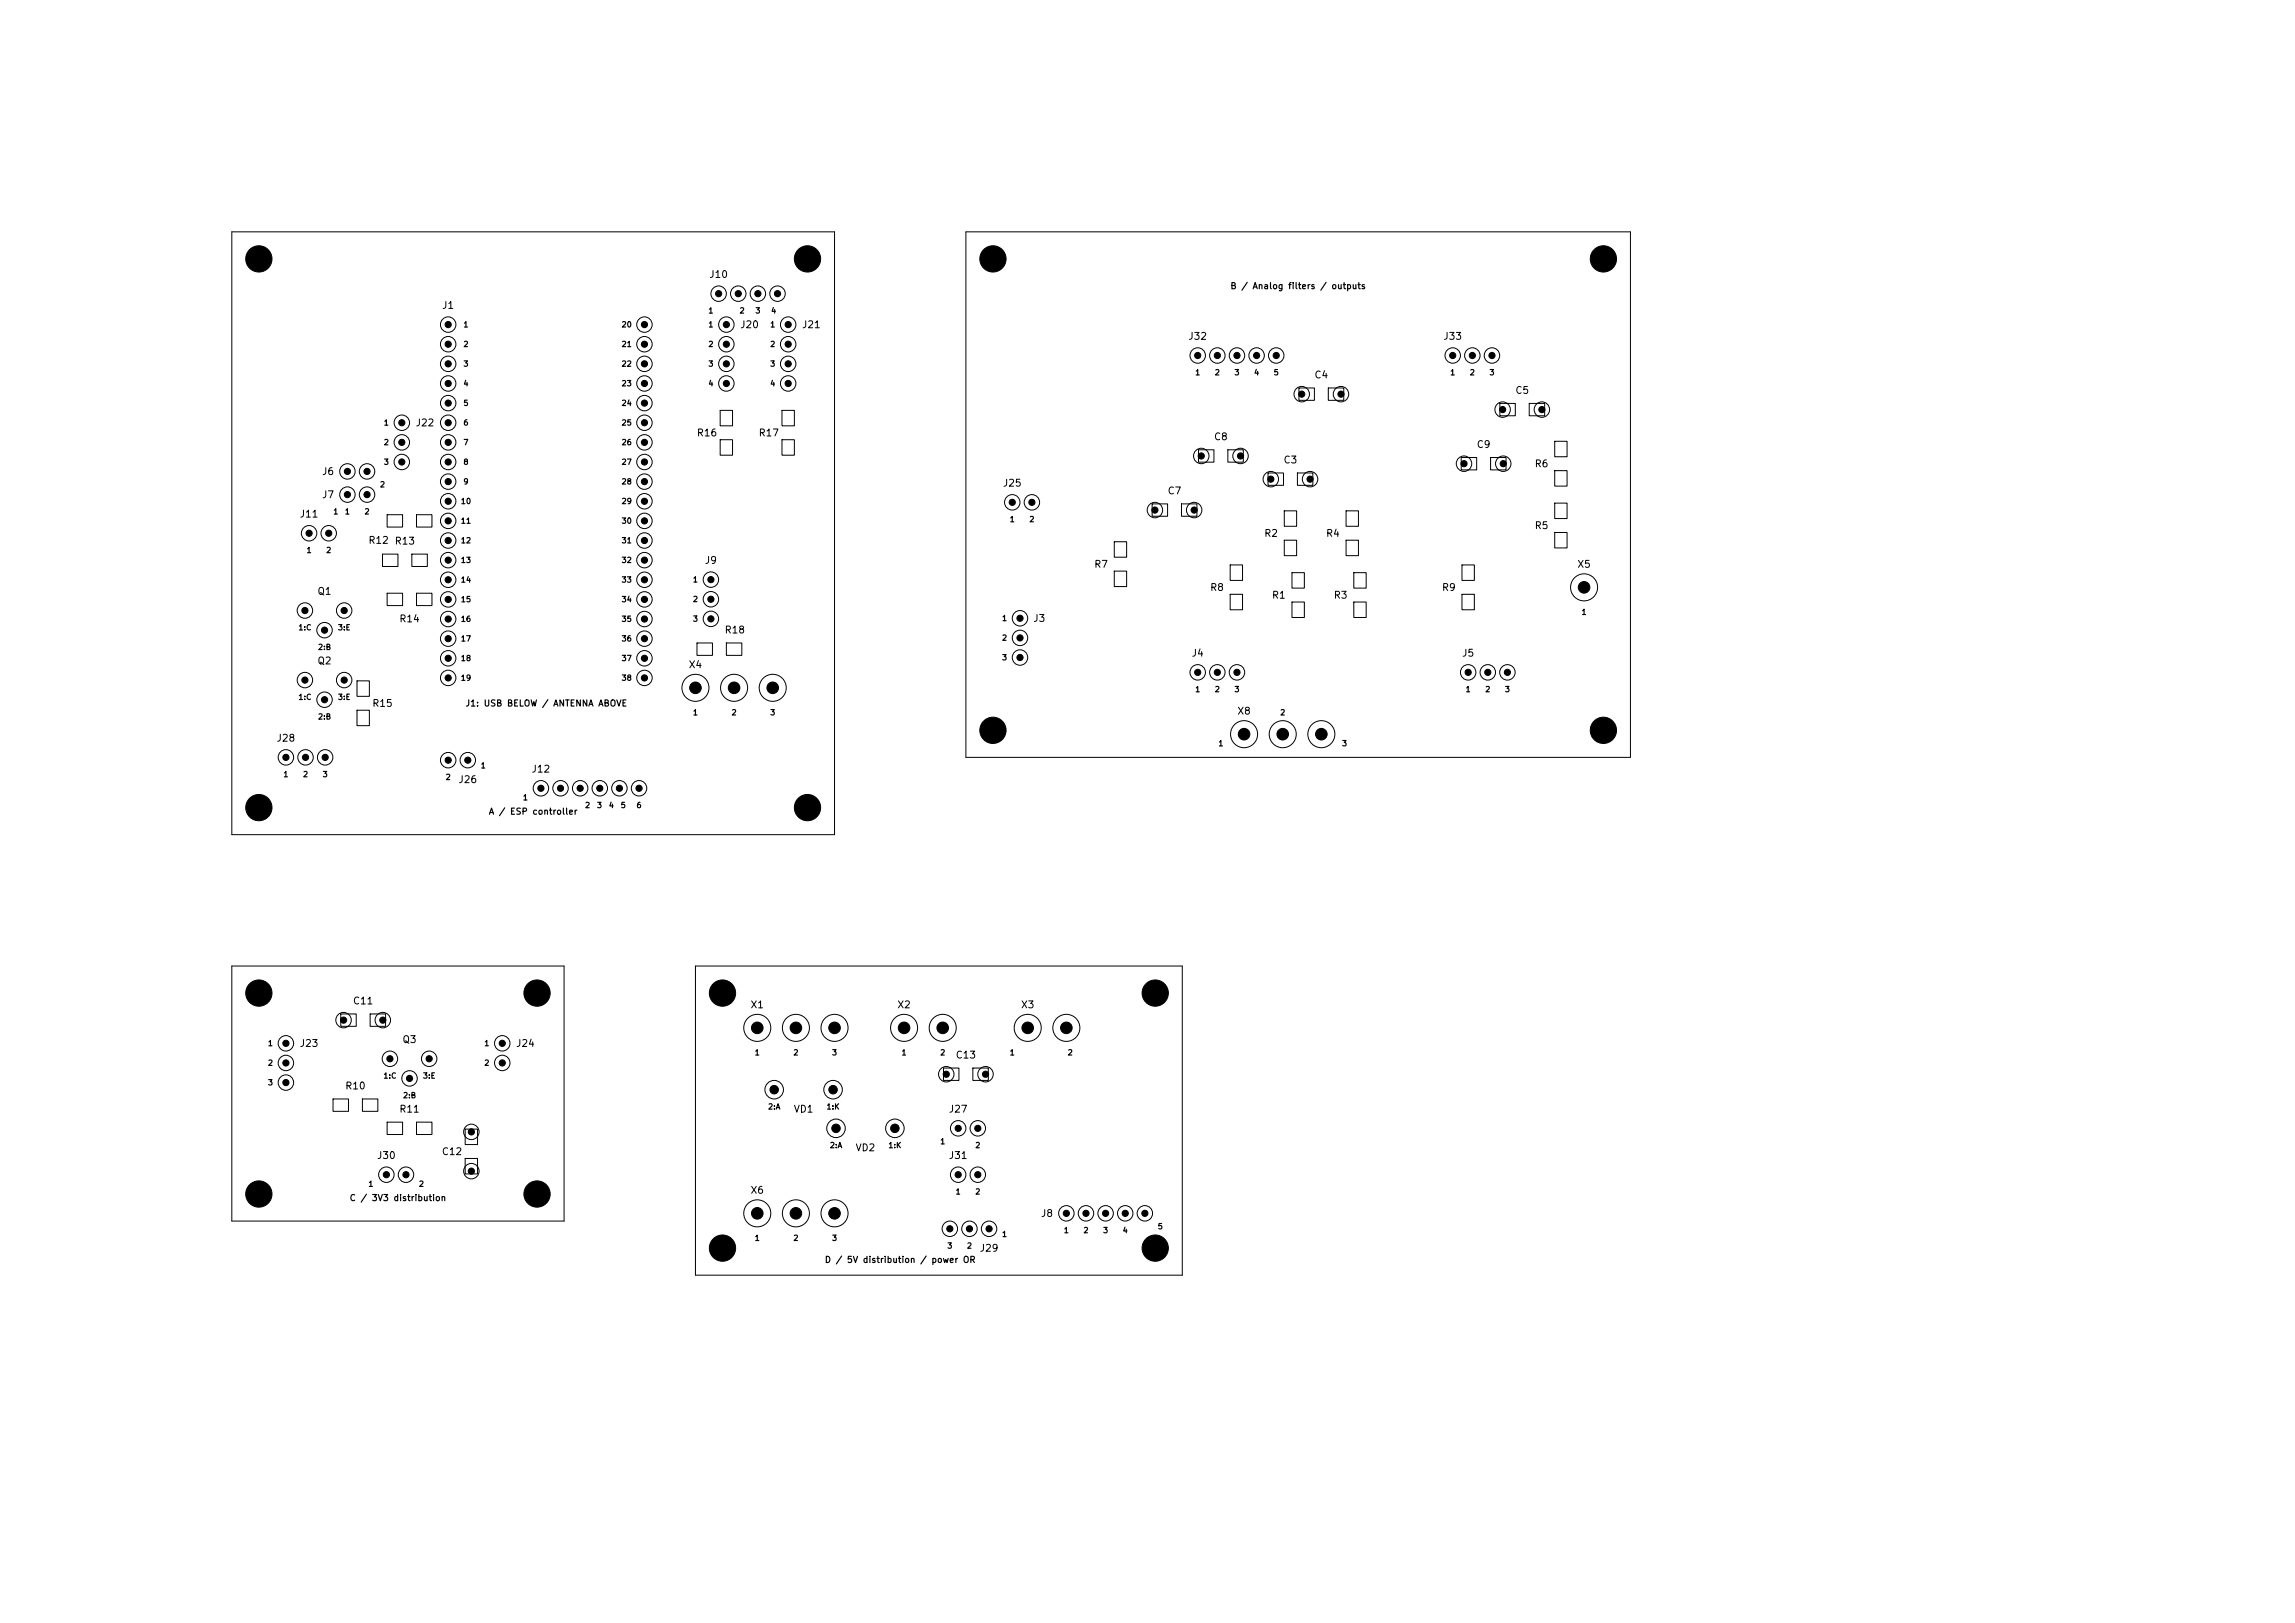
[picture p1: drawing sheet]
<svg xmlns="http://www.w3.org/2000/svg" width="297mm" height="210mm" viewBox="0 0 297 210" stroke-linecap="round" stroke-linejoin="round" font-family="sans-serif">
<defs><g id="words">
<g font-size=".9">
<text x="57.1" y="40.2">J1</text>
<text x="91.7" y="36.2">J10</text>
<text x="95.7" y="42.7">J20</text>
<text x="103.7" y="42.7">J21</text>
<text x="153.7" y="44.2">J32</text>
<text x="186.7" y="44.2">J33</text>
<text x="170" y="49.2">C4</text>
<text x="196" y="51.2">C5</text>
<text x="53.7" y="55.4">J22</text>
<text x="90.1" y="56.7">R16</text>
<text x="98.1" y="56.7">R17</text>
<text x="157" y="57.2">C8</text>
<text x="191" y="58.2">C9</text>
<text x="41.6" y="64.7">J7</text>
<text x="41.6" y="61.7">J6</text>
<text x="129.7" y="63.2">J25</text>
<text x="151" y="64.2">C7</text>
<text x="166" y="60.2">C3</text>
<text x="198.5" y="60.7">R6</text>
<text x="38.7" y="67.2">J11</text>
<text x="47.6" y="70.6">R12</text>
<text x="51" y="70.7">R13</text>
<text x="163.5" y="69.7">R2</text>
<text x="171.5" y="69.7">R4</text>
<text x="198.5" y="68.7">R5</text>
<text x="41" y="77.2">Q1</text>
<text x="91.1" y="73.2">J9</text>
<text x="141.5" y="73.7">R7</text>
<text x="156.5" y="76.7">R8</text>
<text x="164.5" y="77.7">R1</text>
<text x="172.5" y="77.7">R3</text>
<text x="186.5" y="76.7">R9</text>
<text x="204.1" y="73.7">X5</text>
<text x="51.6" y="80.7">R14</text>
<text x="93.7" y="82.2">R18</text>
<text x="133.6" y="80.7">J3</text>
<text x="41" y="86.2">Q2</text>
<text x="89.1" y="86.7">X4</text>
<text x="154.1" y="85.2">J4</text>
<text x="189.1" y="85.2">J5</text>
<text x="48.1" y="91.7">R15</text>
<text x="160.1" y="92.7">X8</text>
<text x="35.7" y="96.2">J28</text>
<text x="59.3" y="101.5">J26</text>
<text x="68.7" y="100.2">J12</text>
<text x="45.6" y="130.2">C11</text>
<text x="97.1" y="130.7">X1</text>
<text x="116.1" y="130.7">X2</text>
<text x="132.1" y="130.7">X3</text>
<text x="38.7" y="135.7">J23</text>
<text x="52" y="135.2">Q3</text>
<text x="66.7" y="135.7">J24</text>
<text x="123.6" y="137.2">C13</text>
<text x="44.6" y="141.2">R10</text>
<text x="51.6" y="144.2">R11</text>
<text x="57.1" y="149.7">C12</text>
<text x="102.6" y="144.2">VD1</text>
<text x="110.6" y="149.2">VD2</text>
<text x="122.7" y="144.2">J27</text>
<text x="48.7" y="150.2">J30</text>
<text x="97.1" y="154.7">X6</text>
<text x="122.7" y="150.2">J31</text>
<text x="134.6" y="157.7">J8</text>
<text x="126.7" y="162.2">J29</text>
</g>
<g font-size=".8">
<text x="159.2" y="37.6">B / Analog filters / outputs</text>
<text x="60.2" y="91.6">J1: USB BELOW / ANTENNA ABOVE</text>
<text x="63.2" y="105.6">A / ESP controller</text>
<text x="45.2" y="155.6">C / 3V3 distribution</text>
<text x="106.7" y="163.6">D / 5V distribution / power OR</text>
</g>
<g font-size=".7">
<text x="91.6" y="40.7">1</text>
<text x="95.6" y="40.7">2</text>
<text x="97.7" y="40.7">3</text>
<text x="99.7" y="40.7">4</text>
<text x="59.9" y="42.5">1</text>
<text x="59.9" y="45.1">2</text>
<text x="59.9" y="47.6">3</text>
<text x="80.4" y="42.5">20</text>
<text x="80.4" y="45.1">21</text>
<text x="80.4" y="47.6">22</text>
<text x="91.6" y="42.5">1</text>
<text x="91.6" y="45.1">2</text>
<text x="91.6" y="47.6">3</text>
<text x="99.6" y="42.5">1</text>
<text x="99.6" y="45.1">2</text>
<text x="99.6" y="47.6">3</text>
<text x="59.9" y="50.1">4</text>
<text x="59.9" y="52.7">5</text>
<text x="80.4" y="50.1">23</text>
<text x="80.4" y="52.7">24</text>
<text x="91.6" y="50.1">4</text>
<text x="99.6" y="50.1">4</text>
<text x="154.6" y="48.7">1</text>
<text x="157.1" y="48.7">2</text>
<text x="159.7" y="48.7">3</text>
<text x="162.2" y="48.7">4</text>
<text x="164.8" y="48.7">5</text>
<text x="187.6" y="48.7">1</text>
<text x="190.1" y="48.7">2</text>
<text x="192.7" y="48.7">3</text>
<text x="49.6" y="55.2">1</text>
<text x="49.6" y="57.8">2</text>
<text x="59.9" y="55.2">6</text>
<text x="59.9" y="57.8">7</text>
<text x="80.4" y="55.2">25</text>
<text x="80.4" y="57.8">26</text>
<text x="49.1" y="63.2">2</text>
<text x="49.6" y="60.3">3</text>
<text x="59.6" y="65.4">10</text>
<text x="59.9" y="60.3">8</text>
<text x="59.9" y="62.8">9</text>
<text x="80.4" y="60.3">27</text>
<text x="80.4" y="62.8">28</text>
<text x="80.4" y="65.4">29</text>
<text x="39.6" y="71.7">1</text>
<text x="42.1" y="71.7">2</text>
<text x="43.1" y="66.7">1</text>
<text x="44.6" y="66.7">1</text>
<text x="47.1" y="66.7">2</text>
<text x="59.6" y="67.9">11</text>
<text x="59.6" y="70.5">12</text>
<text x="80.4" y="67.9">30</text>
<text x="80.4" y="70.5">31</text>
<text x="130.6" y="67.7">1</text>
<text x="133.1" y="67.7">2</text>
<text x="59.6" y="73">13</text>
<text x="59.6" y="75.5">14</text>
<text x="80.4" y="73">32</text>
<text x="80.4" y="75.5">33</text>
<text x="89.6" y="75.5">1</text>
<text x="38.5" y="81.7">1:C</text>
<text x="43.7" y="81.7">3:E</text>
<text x="59.6" y="78.1">15</text>
<text x="59.6" y="80.6">16</text>
<text x="59.6" y="83.2">17</text>
<text x="80.4" y="78.1">34</text>
<text x="80.4" y="80.6">35</text>
<text x="80.4" y="83.2">36</text>
<text x="89.6" y="78.1">2</text>
<text x="89.6" y="80.6">3</text>
<text x="129.6" y="80.5">1</text>
<text x="129.6" y="83.1">2</text>
<text x="204.6" y="79.7">1</text>
<text x="41.1" y="84.3">2:B</text>
<text x="59.6" y="85.7">18</text>
<text x="59.6" y="88.2">19</text>
<text x="80.4" y="85.7">37</text>
<text x="80.4" y="88.2">38</text>
<text x="129.6" y="85.6">3</text>
<text x="154.6" y="89.7">1</text>
<text x="157.1" y="89.7">2</text>
<text x="159.7" y="89.7">3</text>
<text x="189.6" y="89.7">1</text>
<text x="192.1" y="89.7">2</text>
<text x="194.7" y="89.7">3</text>
<text x="38.5" y="90.7">1:C</text>
<text x="41.1" y="93.3">2:B</text>
<text x="43.7" y="90.7">3:E</text>
<text x="89.6" y="92.7">1</text>
<text x="94.6" y="92.7">2</text>
<text x="99.6" y="92.7">3</text>
<text x="165.6" y="92.7">2</text>
<text x="36.6" y="100.7">1</text>
<text x="39.1" y="100.7">2</text>
<text x="41.7" y="100.7">3</text>
<text x="57.6" y="101.1">2</text>
<text x="62.1" y="99.6">1</text>
<text x="157.6" y="96.7">1</text>
<text x="173.6" y="96.7">3</text>
<text x="67.6" y="103.7">1</text>
<text x="75.6" y="104.7">2</text>
<text x="77.2" y="104.7">3</text>
<text x="78.7" y="104.7">4</text>
<text x="80.3" y="104.7">5</text>
<text x="82.3" y="104.7">6</text>
<text x="34.6" y="135.5">1</text>
<text x="62.6" y="135.5">1</text>
<text x="97.6" y="136.7">1</text>
<text x="102.6" y="136.7">2</text>
<text x="107.6" y="136.7">3</text>
<text x="116.6" y="136.7">1</text>
<text x="121.6" y="136.7">2</text>
<text x="130.6" y="136.7">1</text>
<text x="138.1" y="136.7">2</text>
<text x="34.6" y="138.1">2</text>
<text x="34.6" y="140.6">3</text>
<text x="49.5" y="139.7">1:C</text>
<text x="52.1" y="142.3">2:B</text>
<text x="54.7" y="139.7">3:E</text>
<text x="62.6" y="138.1">2</text>
<text x="99.3" y="143.7">2:A</text>
<text x="106.9" y="143.7">1:K</text>
<text x="107.3" y="148.7">2:A</text>
<text x="114.9" y="148.7">1:K</text>
<text x="121.6" y="148.2">1</text>
<text x="126.1" y="148.7">2</text>
<text x="47.6" y="153.7">1</text>
<text x="54.1" y="153.7">2</text>
<text x="123.6" y="154.7">1</text>
<text x="126.1" y="154.7">2</text>
<text x="97.6" y="160.7">1</text>
<text x="102.6" y="160.7">2</text>
<text x="107.6" y="160.7">3</text>
<text x="122.5" y="161.7">3</text>
<text x="125.1" y="161.7">2</text>
<text x="129.6" y="160.2">1</text>
<text x="137.6" y="159.7">1</text>
<text x="140.1" y="159.7">2</text>
<text x="142.7" y="159.7">3</text>
<text x="145.2" y="159.7">4</text>
<text x="149.8" y="159.2">5</text>
</g>
</g></defs>
<g fill="none" stroke="#000" stroke-width=".13">
<path d="M30 30h78v78h-78zM125 30h86v68h-86zM93.2 53.1h1.6v2h-1.6zM93.2 56.9h1.6v2h-1.6zM101.2 53.1h1.6v2h-1.6zM101.2 56.9h1.6v2h-1.6zM155.1 58.2h2v1.6h-2zM158.9 58.2h2v1.6h-2zM168.1 50.2h2v1.6h-2zM171.9 50.2h2v1.6h-2zM189.1 59.2h2v1.6h-2zM192.9 59.2h2v1.6h-2z"/>
<path d="M194.1 52.2h2v1.6h-2zM197.9 52.2h2v1.6h-2zM201.2 57.1h1.6v2h-1.6zM49.5 71.7h2v1.6h-2zM50.1 76.8h2v1.6h-2zM50.1 66.6h2v1.6h-2zM53.3 71.7h2v1.6h-2zM53.9 76.8h2v1.6h-2zM53.9 66.6h2v1.6h-2zM144.2 70.1h1.6v2h-1.6zM144.2 73.9h1.6v2h-1.6zM149.1 65.2h2v1.6h-2z"/>
<path d="M152.9 65.2h2v1.6h-2zM159.2 73.1h1.6v2h-1.6zM159.2 76.9h1.6v2h-1.6zM164.1 61.2h2v1.6h-2zM166.2 66.1h1.6v2h-1.6zM166.2 69.9h1.6v2h-1.6zM167.2 74.1h1.6v2h-1.6zM167.2 77.9h1.6v2h-1.6zM167.9 61.2h2v1.6h-2zM174.2 66.1h1.6v2h-1.6zM174.2 69.9h1.6v2h-1.6zM175.2 74.1h1.6v2h-1.6z"/>
<path d="M175.2 77.9h1.6v2h-1.6zM189.2 73.1h1.6v2h-1.6zM189.2 76.9h1.6v2h-1.6zM201.2 60.9h1.6v2h-1.6zM201.2 65.1h1.6v2h-1.6zM201.2 68.9h1.6v2h-1.6zM46.2 88.1h1.6v2h-1.6zM46.2 91.9h1.6v2h-1.6zM90.2 83.2h2v1.6h-2zM94 83.2h2v1.6h-2zM30 125h43v33h-43zM44.1 131.2h2v1.6h-2z"/>
<path d="M47.9 131.2h2v1.6h-2zM90 125h63v40h-63zM122.1 138.2h2v1.6h-2zM125.9 138.2h2v1.6h-2zM43.1 142.2h2v1.6h-2zM46.9 142.2h2v1.6h-2zM50.1 145.2h2v1.6h-2zM53.9 145.2h2v1.6h-2zM60.2 146.1h1.6v2h-1.6zM60.2 149.9h1.6v2h-1.6z"/>
<circle cx="93" cy="38" r="1"/>
<circle cx="95.5" cy="38" r="1"/>
<circle cx="98.1" cy="38" r="1"/>
<circle cx="100.6" cy="38" r="1"/>
<circle cx="52" cy="59.8" r="1"/>
<circle cx="52" cy="57.2" r="1"/>
<circle cx="52" cy="54.7" r="1"/>
<circle cx="58" cy="44.5" r="1"/>
<circle cx="58" cy="42" r="1"/>
<circle cx="58" cy="49.6" r="1"/>
<circle cx="58" cy="52.2" r="1"/>
<circle cx="58" cy="59.8" r="1"/>
<circle cx="58" cy="57.2" r="1"/>
<circle cx="58" cy="54.7" r="1"/>
<circle cx="58" cy="47.1" r="1"/>
<circle cx="83.4" cy="44.5" r="1"/>
<circle cx="83.4" cy="42" r="1"/>
<circle cx="83.4" cy="49.6" r="1"/>
<circle cx="83.4" cy="52.2" r="1"/>
<circle cx="83.4" cy="47.1" r="1"/>
<circle cx="83.4" cy="59.8" r="1"/>
<circle cx="83.4" cy="54.7" r="1"/>
<circle cx="83.4" cy="57.2" r="1"/>
<circle cx="94" cy="44.5" r="1"/>
<circle cx="94" cy="42" r="1"/>
<circle cx="94" cy="47.1" r="1"/>
<circle cx="94" cy="49.6" r="1"/>
<circle cx="102" cy="44.5" r="1"/>
<circle cx="102" cy="42" r="1"/>
<circle cx="102" cy="47.1" r="1"/>
<circle cx="102" cy="49.6" r="1"/>
<circle cx="155" cy="46" r="1"/>
<circle cx="155.5" cy="59" r="1"/>
<circle cx="157.5" cy="46" r="1"/>
<circle cx="160.1" cy="46" r="1"/>
<circle cx="160.5" cy="59" r="1"/>
<circle cx="162.6" cy="46" r="1"/>
<circle cx="165.2" cy="46" r="1"/>
<circle cx="168.5" cy="51" r="1"/>
<circle cx="173.5" cy="51" r="1"/>
<circle cx="188" cy="46" r="1"/>
<circle cx="189.5" cy="60" r="1"/>
<circle cx="190.5" cy="46" r="1"/>
<circle cx="193.1" cy="46" r="1"/>
<circle cx="194.5" cy="53" r="1"/>
<circle cx="194.5" cy="60" r="1"/>
<circle cx="199.5" cy="53" r="1"/>
<circle cx="39.5" cy="79" r="1"/>
<circle cx="40" cy="69" r="1"/>
<circle cx="42.5" cy="69" r="1"/>
<circle cx="44.5" cy="79" r="1"/>
<circle cx="45" cy="61" r="1"/>
<circle cx="45" cy="64" r="1"/>
<circle cx="47.5" cy="61" r="1"/>
<circle cx="47.5" cy="64" r="1"/>
<circle cx="58" cy="77.6" r="1"/>
<circle cx="58" cy="62.3" r="1"/>
<circle cx="58" cy="72.5" r="1"/>
<circle cx="58" cy="75" r="1"/>
<circle cx="58" cy="67.4" r="1"/>
<circle cx="58" cy="64.9" r="1"/>
<circle cx="58" cy="69.9" r="1"/>
<circle cx="83.4" cy="69.9" r="1"/>
<circle cx="83.4" cy="77.6" r="1"/>
<circle cx="83.4" cy="64.9" r="1"/>
<circle cx="83.4" cy="67.4" r="1"/>
<circle cx="83.4" cy="75" r="1"/>
<circle cx="83.4" cy="72.5" r="1"/>
<circle cx="83.4" cy="62.3" r="1"/>
<circle cx="92" cy="77.5" r="1"/>
<circle cx="92" cy="75" r="1"/>
<circle cx="131" cy="65" r="1"/>
<circle cx="132" cy="80" r="1"/>
<circle cx="133.5" cy="65" r="1"/>
<circle cx="149.5" cy="66" r="1"/>
<circle cx="154.5" cy="66" r="1"/>
<circle cx="164.5" cy="62" r="1"/>
<circle cx="169.5" cy="62" r="1"/>
<circle cx="205" cy="76" r="1.75"/>
<circle cx="37" cy="98" r="1"/>
<circle cx="39.5" cy="88" r="1"/>
<circle cx="39.5" cy="98" r="1"/>
<circle cx="42" cy="90.5" r="1"/>
<circle cx="42" cy="81.5" r="1"/>
<circle cx="42.1" cy="98" r="1"/>
<circle cx="44.5" cy="88" r="1"/>
<circle cx="58" cy="98.4" r="1"/>
<circle cx="58" cy="82.6" r="1"/>
<circle cx="58" cy="87.7" r="1"/>
<circle cx="58" cy="80.1" r="1"/>
<circle cx="58" cy="85.2" r="1"/>
<circle cx="60.5" cy="98.4" r="1"/>
<circle cx="83.4" cy="87.7" r="1"/>
<circle cx="83.4" cy="80.1" r="1"/>
<circle cx="83.4" cy="82.6" r="1"/>
<circle cx="83.4" cy="85.2" r="1"/>
<circle cx="90" cy="89" r="1.75"/>
<circle cx="92" cy="80.1" r="1"/>
<circle cx="95" cy="89" r="1.75"/>
<circle cx="100" cy="89" r="1.75"/>
<circle cx="132" cy="82.5" r="1"/>
<circle cx="132" cy="85.1" r="1"/>
<circle cx="155" cy="87" r="1"/>
<circle cx="157.5" cy="87" r="1"/>
<circle cx="160.1" cy="87" r="1"/>
<circle cx="161" cy="95" r="1.75"/>
<circle cx="166" cy="95" r="1.75"/>
<circle cx="171" cy="95" r="1.75"/>
<circle cx="190" cy="87" r="1"/>
<circle cx="192.5" cy="87" r="1"/>
<circle cx="195.1" cy="87" r="1"/>
<circle cx="70" cy="102" r="1"/>
<circle cx="72.5" cy="102" r="1"/>
<circle cx="75.1" cy="102" r="1"/>
<circle cx="77.6" cy="102" r="1"/>
<circle cx="80.2" cy="102" r="1"/>
<circle cx="82.7" cy="102" r="1"/>
<circle cx="37" cy="135" r="1"/>
<circle cx="37" cy="137.5" r="1"/>
<circle cx="44.5" cy="132" r="1"/>
<circle cx="49.5" cy="132" r="1"/>
<circle cx="50.5" cy="137" r="1"/>
<circle cx="53" cy="139.5" r="1"/>
<circle cx="55.5" cy="137" r="1"/>
<circle cx="65" cy="135" r="1"/>
<circle cx="65" cy="137.5" r="1"/>
<circle cx="98" cy="133" r="1.75"/>
<circle cx="103" cy="133" r="1.75"/>
<circle cx="108" cy="133" r="1.75"/>
<circle cx="117" cy="133" r="1.75"/>
<circle cx="122" cy="133" r="1.75"/>
<circle cx="122.5" cy="139" r="1"/>
<circle cx="127.5" cy="139" r="1"/>
<circle cx="133" cy="133" r="1.75"/>
<circle cx="138" cy="133" r="1.75"/>
<circle cx="37" cy="140.1" r="1"/>
<circle cx="50" cy="152" r="1"/>
<circle cx="52.5" cy="152" r="1"/>
<circle cx="61" cy="146.5" r="1"/>
<circle cx="61" cy="151.5" r="1"/>
<circle cx="98" cy="157" r="1.75"/>
<circle cx="100.2" cy="141" r="1.2"/>
<circle cx="103" cy="157" r="1.75"/>
<circle cx="107.8" cy="141" r="1.2"/>
<circle cx="108" cy="157" r="1.75"/>
<circle cx="108.2" cy="146" r="1.2"/>
<circle cx="115.8" cy="146" r="1.2"/>
<circle cx="122.9" cy="159" r="1"/>
<circle cx="124" cy="152" r="1"/>
<circle cx="124" cy="146" r="1"/>
<circle cx="125.5" cy="159" r="1"/>
<circle cx="126.5" cy="152" r="1"/>
<circle cx="126.5" cy="146" r="1"/>
<circle cx="128" cy="159" r="1"/>
<circle cx="138" cy="157" r="1"/>
<circle cx="140.5" cy="157" r="1"/>
<circle cx="143.1" cy="157" r="1"/>
<circle cx="145.6" cy="157" r="1"/>
<circle cx="148.2" cy="157" r="1"/>
</g>
<g fill="#000" stroke="#000" stroke-width=".13">
<circle cx="33.5" cy="33.5" r="1.7"/>
<circle cx="93" cy="38" r=".4"/>
<circle cx="95.5" cy="38" r=".4"/>
<circle cx="98.1" cy="38" r=".4"/>
<circle cx="100.6" cy="38" r=".4"/>
<circle cx="104.5" cy="33.5" r="1.7"/>
<circle cx="128.5" cy="33.5" r="1.7"/>
<circle cx="207.5" cy="33.5" r="1.7"/>
<circle cx="52" cy="54.7" r=".4"/>
<circle cx="52" cy="57.2" r=".4"/>
<circle cx="52" cy="59.8" r=".4"/>
<circle cx="58" cy="42" r=".4"/>
<circle cx="58" cy="49.6" r=".4"/>
<circle cx="58" cy="54.7" r=".4"/>
<circle cx="58" cy="57.2" r=".4"/>
<circle cx="58" cy="52.2" r=".4"/>
<circle cx="58" cy="59.8" r=".4"/>
<circle cx="58" cy="44.5" r=".4"/>
<circle cx="58" cy="47.1" r=".4"/>
<circle cx="83.4" cy="42" r=".4"/>
<circle cx="83.4" cy="57.2" r=".4"/>
<circle cx="83.4" cy="49.6" r=".4"/>
<circle cx="83.4" cy="44.5" r=".4"/>
<circle cx="83.4" cy="52.2" r=".4"/>
<circle cx="83.4" cy="47.1" r=".4"/>
<circle cx="83.4" cy="54.7" r=".4"/>
<circle cx="83.4" cy="59.8" r=".4"/>
<circle cx="94" cy="42" r=".4"/>
<circle cx="94" cy="47.1" r=".4"/>
<circle cx="94" cy="49.6" r=".4"/>
<circle cx="94" cy="44.5" r=".4"/>
<circle cx="102" cy="42" r=".4"/>
<circle cx="102" cy="44.5" r=".4"/>
<circle cx="102" cy="47.1" r=".4"/>
<circle cx="102" cy="49.6" r=".4"/>
<circle cx="155" cy="46" r=".4"/>
<circle cx="155.5" cy="59" r=".4"/>
<circle cx="157.5" cy="46" r=".4"/>
<circle cx="160.1" cy="46" r=".4"/>
<circle cx="160.5" cy="59" r=".4"/>
<circle cx="162.6" cy="46" r=".4"/>
<circle cx="165.2" cy="46" r=".4"/>
<circle cx="168.5" cy="51" r=".4"/>
<circle cx="173.5" cy="51" r=".4"/>
<circle cx="188" cy="46" r=".4"/>
<circle cx="190.5" cy="46" r=".4"/>
<circle cx="193.1" cy="46" r=".4"/>
<circle cx="194.5" cy="53" r=".4"/>
<circle cx="199.5" cy="53" r=".4"/>
<circle cx="39.5" cy="79" r=".4"/>
<circle cx="40" cy="69" r=".4"/>
<circle cx="42.5" cy="69" r=".4"/>
<circle cx="44.5" cy="79" r=".4"/>
<circle cx="45" cy="61" r=".4"/>
<circle cx="45" cy="64" r=".4"/>
<circle cx="47.5" cy="61" r=".4"/>
<circle cx="47.5" cy="64" r=".4"/>
<circle cx="58" cy="62.3" r=".4"/>
<circle cx="58" cy="67.4" r=".4"/>
<circle cx="58" cy="75" r=".4"/>
<circle cx="58" cy="64.9" r=".4"/>
<circle cx="58" cy="77.6" r=".4"/>
<circle cx="58" cy="72.5" r=".4"/>
<circle cx="58" cy="69.9" r=".4"/>
<circle cx="83.4" cy="75" r=".4"/>
<circle cx="83.4" cy="62.3" r=".4"/>
<circle cx="83.4" cy="72.5" r=".4"/>
<circle cx="83.4" cy="69.9" r=".4"/>
<circle cx="83.4" cy="67.4" r=".4"/>
<circle cx="83.4" cy="77.6" r=".4"/>
<circle cx="83.4" cy="64.9" r=".4"/>
<circle cx="92" cy="75" r=".4"/>
<circle cx="92" cy="77.5" r=".4"/>
<circle cx="131" cy="65" r=".4"/>
<circle cx="133.5" cy="65" r=".4"/>
<circle cx="149.5" cy="66" r=".4"/>
<circle cx="154.5" cy="66" r=".4"/>
<circle cx="164.5" cy="62" r=".4"/>
<circle cx="169.5" cy="62" r=".4"/>
<circle cx="189.5" cy="60" r=".4"/>
<circle cx="194.5" cy="60" r=".4"/>
<circle cx="205" cy="76" r=".75"/>
<circle cx="37" cy="98" r=".4"/>
<circle cx="39.5" cy="88" r=".4"/>
<circle cx="39.5" cy="98" r=".4"/>
<circle cx="42" cy="90.5" r=".4"/>
<circle cx="42" cy="81.5" r=".4"/>
<circle cx="42.1" cy="98" r=".4"/>
<circle cx="44.5" cy="88" r=".4"/>
<circle cx="58" cy="82.6" r=".4"/>
<circle cx="58" cy="85.2" r=".4"/>
<circle cx="58" cy="87.7" r=".4"/>
<circle cx="58" cy="80.1" r=".4"/>
<circle cx="58" cy="98.4" r=".4"/>
<circle cx="60.5" cy="98.4" r=".4"/>
<circle cx="83.4" cy="87.7" r=".4"/>
<circle cx="83.4" cy="80.1" r=".4"/>
<circle cx="83.4" cy="82.6" r=".4"/>
<circle cx="83.4" cy="85.2" r=".4"/>
<circle cx="90" cy="89" r=".75"/>
<circle cx="92" cy="80.1" r=".4"/>
<circle cx="95" cy="89" r=".75"/>
<circle cx="100" cy="89" r=".75"/>
<circle cx="128.5" cy="94.5" r="1.7"/>
<circle cx="132" cy="82.5" r=".4"/>
<circle cx="132" cy="85.1" r=".4"/>
<circle cx="132" cy="80" r=".4"/>
<circle cx="155" cy="87" r=".4"/>
<circle cx="157.5" cy="87" r=".4"/>
<circle cx="160.1" cy="87" r=".4"/>
<circle cx="161" cy="95" r=".75"/>
<circle cx="166" cy="95" r=".75"/>
<circle cx="171" cy="95" r=".75"/>
<circle cx="190" cy="87" r=".4"/>
<circle cx="192.5" cy="87" r=".4"/>
<circle cx="195.1" cy="87" r=".4"/>
<circle cx="207.5" cy="94.5" r="1.7"/>
<circle cx="33.5" cy="104.5" r="1.7"/>
<circle cx="70" cy="102" r=".4"/>
<circle cx="72.5" cy="102" r=".4"/>
<circle cx="75.1" cy="102" r=".4"/>
<circle cx="77.6" cy="102" r=".4"/>
<circle cx="80.2" cy="102" r=".4"/>
<circle cx="82.7" cy="102" r=".4"/>
<circle cx="104.5" cy="104.5" r="1.7"/>
<circle cx="33.5" cy="128.5" r="1.7"/>
<circle cx="37" cy="135" r=".4"/>
<circle cx="37" cy="137.5" r=".4"/>
<circle cx="44.5" cy="132" r=".4"/>
<circle cx="49.5" cy="132" r=".4"/>
<circle cx="50.5" cy="137" r=".4"/>
<circle cx="53" cy="139.5" r=".4"/>
<circle cx="55.5" cy="137" r=".4"/>
<circle cx="65" cy="135" r=".4"/>
<circle cx="65" cy="137.5" r=".4"/>
<circle cx="69.5" cy="128.5" r="1.7"/>
<circle cx="93.5" cy="128.5" r="1.7"/>
<circle cx="98" cy="133" r=".75"/>
<circle cx="103" cy="133" r=".75"/>
<circle cx="108" cy="133" r=".75"/>
<circle cx="117" cy="133" r=".75"/>
<circle cx="122" cy="133" r=".75"/>
<circle cx="122.5" cy="139" r=".4"/>
<circle cx="127.5" cy="139" r=".4"/>
<circle cx="133" cy="133" r=".75"/>
<circle cx="138" cy="133" r=".75"/>
<circle cx="149.5" cy="128.5" r="1.7"/>
<circle cx="33.5" cy="154.5" r="1.7"/>
<circle cx="37" cy="140.1" r=".4"/>
<circle cx="50" cy="152" r=".4"/>
<circle cx="52.5" cy="152" r=".4"/>
<circle cx="61" cy="151.5" r=".4"/>
<circle cx="61" cy="146.5" r=".4"/>
<circle cx="69.5" cy="154.5" r="1.7"/>
<circle cx="98" cy="157" r=".75"/>
<circle cx="100.2" cy="141" r=".55"/>
<circle cx="103" cy="157" r=".75"/>
<circle cx="107.8" cy="141" r=".55"/>
<circle cx="108" cy="157" r=".75"/>
<circle cx="108.2" cy="146" r=".55"/>
<circle cx="115.8" cy="146" r=".55"/>
<circle cx="122.9" cy="159" r=".4"/>
<circle cx="124" cy="146" r=".4"/>
<circle cx="124" cy="152" r=".4"/>
<circle cx="125.5" cy="159" r=".4"/>
<circle cx="126.5" cy="146" r=".4"/>
<circle cx="126.5" cy="152" r=".4"/>
<circle cx="128" cy="159" r=".4"/>
<circle cx="138" cy="157" r=".4"/>
<circle cx="140.5" cy="157" r=".4"/>
<circle cx="143.1" cy="157" r=".4"/>
<circle cx="145.6" cy="157" r=".4"/>
<circle cx="148.2" cy="157" r=".4"/>
<circle cx="93.5" cy="161.5" r="1.7"/>
<circle cx="149.5" cy="161.5" r="1.7"/>
</g>
<use href="#words"/>
</svg>
